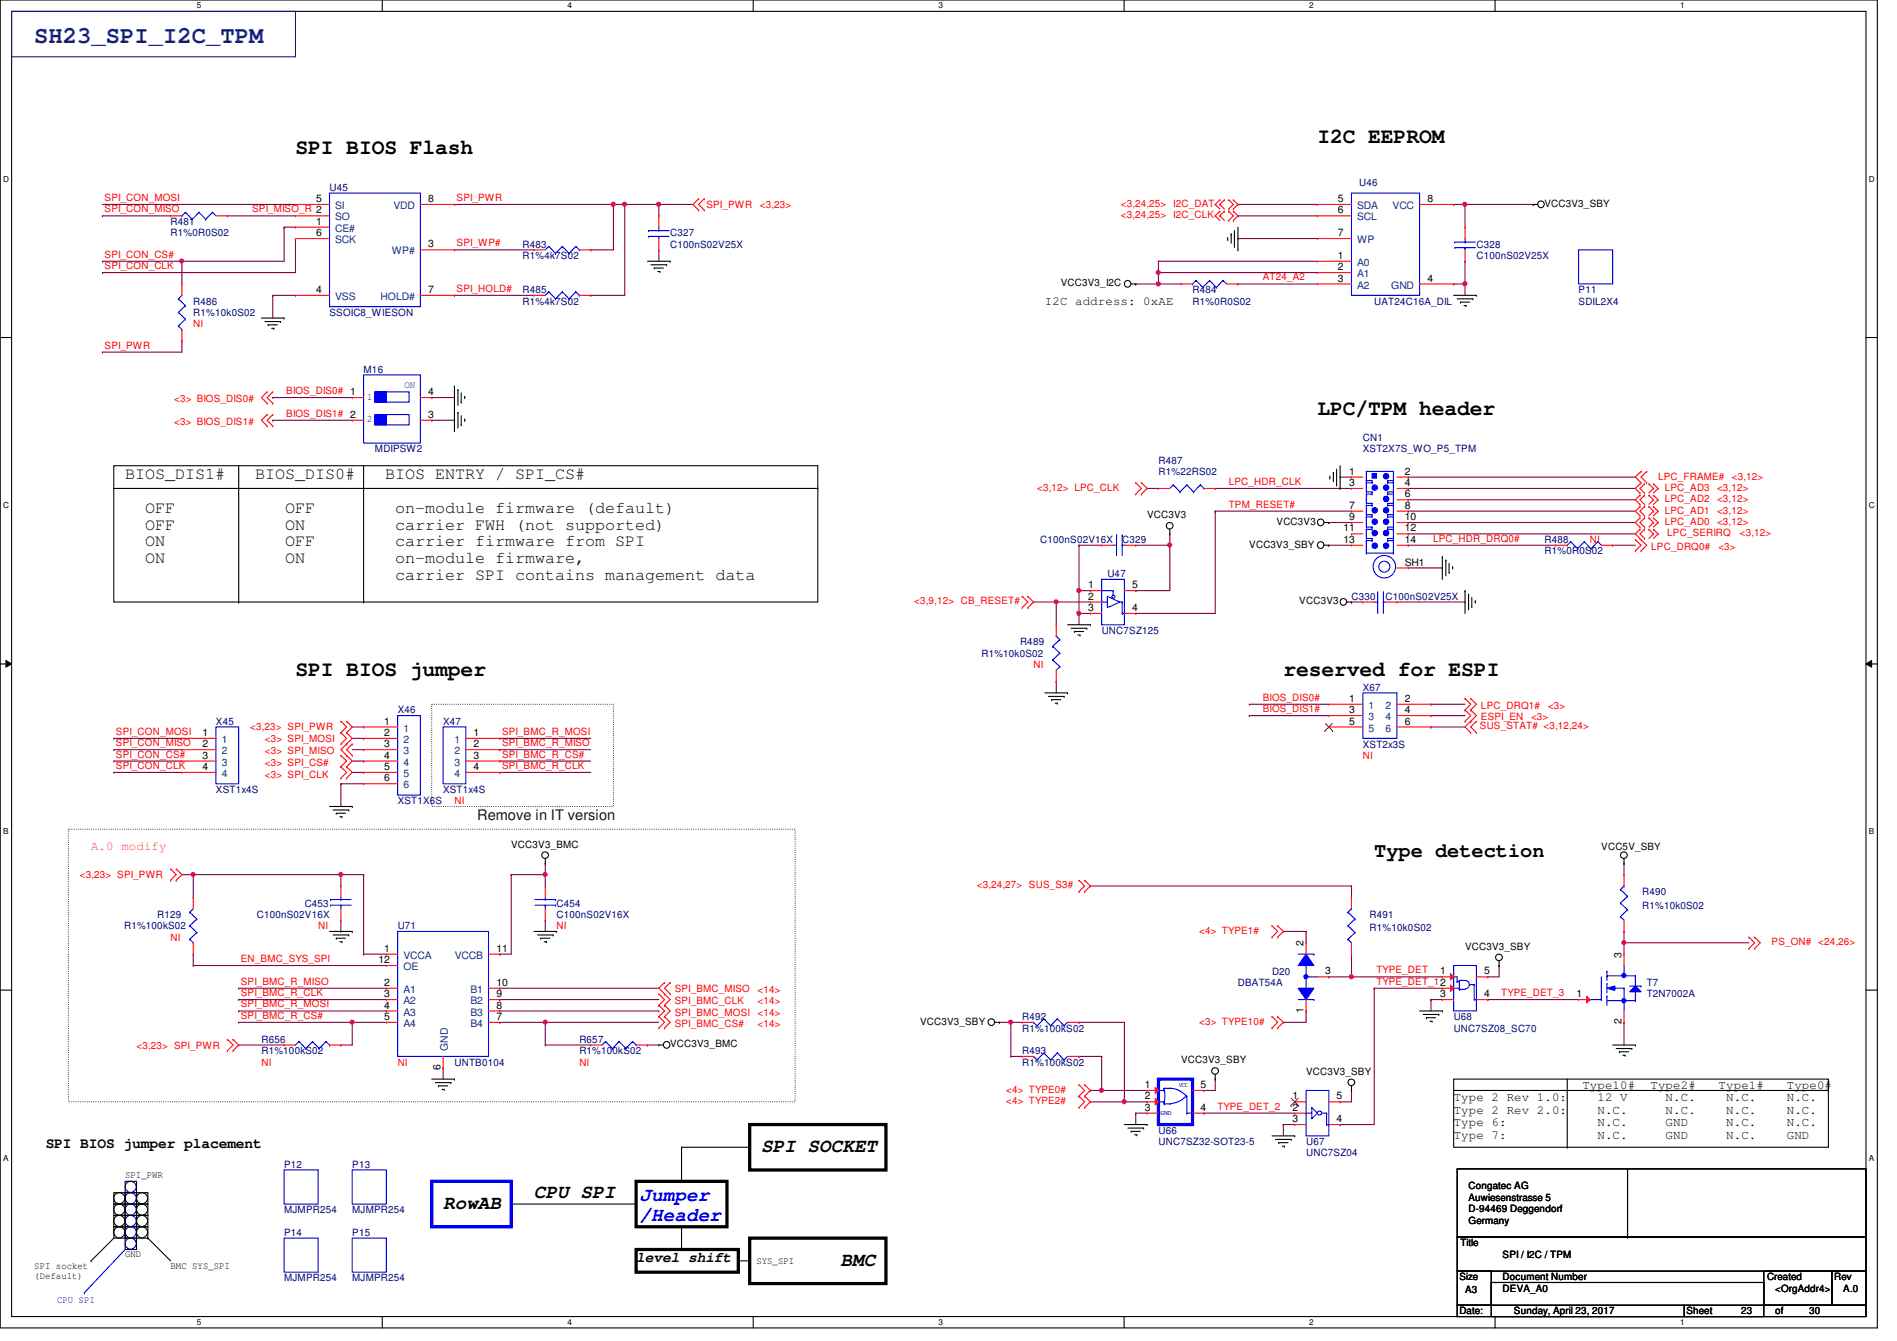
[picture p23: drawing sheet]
<svg xmlns="http://www.w3.org/2000/svg" width="297mm" height="210mm" viewBox="0 0 297 210" stroke-linecap="round" stroke-linejoin="round" font-family="sans-serif">
<defs><g id="words">
<text font-size="3.7" fill="#004080" x="5.4" y="6.7">SH23_SPI_I2C_TPM</text>
<g font-size="3.3">
<text x="206.3" y="22.3">I2C EEPROM</text>
<text x="46.3" y="24.1">SPI BIOS Flash</text>
<text x="206.3" y="65">LPC/TPM header</text>
<text x="46.3" y="105.9">SPI BIOS jumper</text>
<text x="201" y="105.9">reserved for ESPI</text>
</g>
<text font-size="3.2" x="215.2" y="134.2">Type detection</text>
<g font-size="3">
<text x="119.2" y="180.4">SPI SOCKET</text>
<text x="69.4" y="189.3">RowAB</text>
<text x="83.6" y="187.5">CPU SPI</text>
<text x="131.6" y="198.2">BMC</text>
</g>
<g font-size="3" fill="#00f">
<text x="100.2" y="188">Jumper</text>
<text x="100.2" y="191.1">/Header</text>
</g>
<g font-size="2.6">
<text x="19.6" y="75">BIOS_DIS1#</text>
<text x="40" y="75">BIOS_DIS0#</text>
<text x="60.3" y="75">BIOS ENTRY / SPI_CS#</text>
<text x="22.7" y="80.3">OFF</text>
<text x="22.7" y="82.9">OFF</text>
<text x="44.7" y="80.3">OFF</text>
<text x="44.7" y="82.9">ON</text>
<text x="61.9" y="80.3">on-module firmware (default)</text>
<text x="61.9" y="82.9">carrier FWH (not supported)</text>
<text x="22.7" y="85.5">ON</text>
<text x="22.7" y="88.1">ON</text>
<text x="44.7" y="85.5">OFF</text>
<text x="44.7" y="88.1">ON</text>
<text x="61.9" y="85.5">carrier firmware from SPI</text>
<text x="61.9" y="88.1">on-module firmware,</text>
<text x="61.9" y="90.8">carrier SPI contains management data</text>
</g>
<text font-size="2.3" fill="#004000" x="74.7" y="128.3">Remove in IT version</text>
<g font-size="2.3">
<text x="7.2" y="179.7">SPI BIOS jumper placement</text>
<text x="99.6" y="197.5">level shift</text>
</g>
<g font-size="1.9">
<text x="163.6" y="47.8">I2C address: 0xAE</text>
<text x="227.6" y="172.4">Type 2 Rev 1.0:</text>
<text x="247.8" y="170.4">Type10#</text>
<text x="250.1" y="172.4">12 V</text>
<text x="258.4" y="170.4">Type2#</text>
<text x="260.8" y="172.4">N.C.</text>
<text x="269.1" y="170.4">Type1#</text>
<text x="270.3" y="172.4">N.C.</text>
<text x="279.8" y="170.4">Type0#</text>
<text x="279.8" y="172.4">N.C.</text>
<text x="227.6" y="174.3">Type 2 Rev 2.0:</text>
<text x="227.6" y="176.3">Type 6:</text>
<text x="227.6" y="178.2">Type 7:</text>
<text x="250.1" y="174.3">N.C.</text>
<text x="250.1" y="176.3">N.C.</text>
<text x="250.1" y="178.2">N.C.</text>
<text x="260.8" y="174.3">N.C.</text>
<text x="260.8" y="176.3">GND</text>
<text x="260.8" y="178.2">GND</text>
<text x="270.3" y="174.3">N.C.</text>
<text x="270.3" y="176.3">N.C.</text>
<text x="270.3" y="178.2">N.C.</text>
<text x="279.8" y="174.3">N.C.</text>
<text x="279.8" y="176.3">N.C.</text>
<text x="279.8" y="178.2">GND</text>
</g>
<text font-size="1.9" fill="#ff8000" x="14.3" y="133.1">A.0 modify</text>
<g font-size="1.6" fill="#000080">
<text x="51.6" y="29.9">U45</text>
<text x="212.8" y="29.2">U46</text>
<text x="26.7" y="35.2">R481</text>
<text x="26.7" y="37">R1%0R0S02</text>
<text x="81.8" y="38.8">R483</text>
<text x="81.8" y="40.6">R1%4k7S02</text>
<text x="104.9" y="37">C327</text>
<text x="104.9" y="38.8">C100nS02V25X</text>
<text x="231.2" y="38.8">C328</text>
<text x="231.2" y="40.6">C100nS02V25X</text>
<text x="30.3" y="47.7">R486</text>
<text x="81.8" y="45.9">R485</text>
<text x="81.8" y="47.7">R1%4k7S02</text>
<text x="186.7" y="45.9">R484</text>
<text x="186.7" y="47.7">R1%0R0S02</text>
<text x="215.2" y="47.7">UAT24C16A_DIL</text>
<text x="247.2" y="45.9">P11</text>
<text x="247.2" y="47.7">SDIL2X4</text>
<text x="30.3" y="49.4">R1%10k0S02</text>
<text x="51.6" y="49.4">SSOIC8_WIESON</text>
<text x="56.9" y="58.3">M16</text>
<text x="58.7" y="70.8">MDIPSW2</text>
<text x="213.4" y="69">CN1</text>
<text x="213.4" y="70.8">XST2X7S_WO_P5_TPM</text>
<text x="181.4" y="72.6">R487</text>
<text x="181.4" y="74.3">R1%22RS02</text>
<text x="162.9" y="85">C100nS02V16X</text>
<text x="175.7" y="85">C329</text>
<text x="241.8" y="85">R488</text>
<text x="241.8" y="86.8">R1%0R0S02</text>
<text x="173.4" y="90.3">U47</text>
<text x="211.6" y="93.9">C330</text>
<text x="217" y="93.9">C100nS02V25X</text>
<text x="159.7" y="101">R489</text>
<text x="172.5" y="99.2">UNC7SZ125</text>
<text x="153.7" y="102.8">R1%10k0S02</text>
<text x="33.8" y="113.5">X45</text>
<text x="62.3" y="111.7">X46</text>
<text x="69.4" y="113.5">X47</text>
<text x="213.4" y="108.1">X67</text>
<text x="213.4" y="117">XST2x3S</text>
<text x="33.8" y="124.1">XST1x4S</text>
<text x="62.3" y="125.9">XST1X6S</text>
<text x="69.4" y="124.1">XST1x4S</text>
<text x="24.6" y="143.7">R129</text>
<text x="40.2" y="143.7">C100nS02V16X</text>
<text x="47.7" y="141.9">C453</text>
<text x="87.2" y="141.9">C454</text>
<text x="87.2" y="143.7">C100nS02V16X</text>
<text x="214.5" y="143.7">R491</text>
<text x="257.1" y="140.1">R490</text>
<text x="257.1" y="142.2">R1%10k0S02</text>
<text x="19.4" y="145.5">R1%100kS02</text>
<text x="62.3" y="145.5">U71</text>
<text x="214.5" y="145.8">R1%10k0S02</text>
<text x="193.8" y="154.3">DBAT54A</text>
<text x="199.2" y="152.6">D20</text>
<text x="257.8" y="154.3">T7</text>
<text x="160.1" y="159.7">R492</text>
<text x="160.1" y="161.5">R1%100kS02</text>
<text x="227.6" y="159.7">U68</text>
<text x="227.6" y="161.5">UNC7SZ08_SC70</text>
<text x="257.8" y="156.1">T2N7002A</text>
<text x="40.9" y="163.2">R656</text>
<text x="40.9" y="165">R1%100kS02</text>
<text x="71.2" y="166.8">UNTB0104</text>
<text x="90.7" y="163.2">R657</text>
<text x="90.7" y="165">R1%100kS02</text>
<text x="160.1" y="165">R493</text>
<text x="160.1" y="166.8">R1%100kS02</text>
<text x="181.4" y="177.5">U66</text>
<text x="181.4" y="179.2">UNC7SZ32-SOT23-5</text>
<text x="204.5" y="179.2">U67</text>
<text x="44.5" y="182.8">P12</text>
<text x="55.2" y="182.8">P13</text>
<text x="204.5" y="181">UNC7SZ04</text>
<text x="44.5" y="189.9">MJMPR254</text>
<text x="55.2" y="189.9">MJMPR254</text>
<text x="44.5" y="193.5">P14</text>
<text x="55.2" y="193.5">P15</text>
<text x="44.5" y="200.6">MJMPR254</text>
<text x="55.2" y="200.6">MJMPR254</text>
</g>
<g font-size="1.6" fill="#f00">
<text x="16.4" y="31.5">SPI_CON_MOSI</text>
<text x="16.4" y="33.2">SPI_CON_MISO</text>
<text x="39.5" y="33.2">SPI_MISO_R 2</text>
<text x="71.5" y="31.5">SPI_PWR</text>
<text x="110.6" y="32.6">SPI_PWR</text>
<text x="119" y="32.6">&lt;3,23&gt;</text>
<text x="175.5" y="32.4">&lt;3,24,25&gt; I2C_DAT</text>
<text x="175.5" y="34.2">&lt;3,24,25&gt; I2C_CLK</text>
<text x="16.4" y="40.3">SPI_CON_CS#</text>
<text x="71.5" y="38.6">SPI_WP#</text>
<text x="16.4" y="42.1">SPI_CON_CLK</text>
<text x="71.5" y="45.7">SPI_HOLD#</text>
<text x="197.7" y="43.9">AT24_A2</text>
<text x="30.3" y="51.2">NI</text>
<text x="16.4" y="54.6">SPI_PWR</text>
<text x="27.3" y="62.9">&lt;3&gt; BIOS_DIS0#</text>
<text x="44.8" y="61.7">BIOS_DIS0# 1</text>
<text x="44.8" y="65.2">BIOS_DIS1# 2</text>
<text x="27.3" y="66.5">&lt;3&gt; BIOS_DIS1#</text>
<text x="162.4" y="76.8">&lt;3,12&gt; LPC_CLK</text>
<text x="192.4" y="75.9">LPC_HDR_CLK</text>
<text x="259.6" y="75.1">LPC_FRAME#</text>
<text x="260.7" y="76.8">LPC_AD3</text>
<text x="268.9" y="76.8">&lt;3,12&gt;</text>
<text x="271.2" y="75.1">&lt;3,12&gt;</text>
<text x="192.4" y="79.5">TPM_RESET#</text>
<text x="260.7" y="82.2">LPC_AD0</text>
<text x="260.7" y="78.6">LPC_AD2</text>
<text x="260.7" y="80.4">LPC_AD1</text>
<text x="261.1" y="83.9">LPC_SERIRQ</text>
<text x="268.9" y="82.2">&lt;3,12&gt;</text>
<text x="268.9" y="78.6">&lt;3,12&gt;</text>
<text x="268.9" y="80.4">&lt;3,12&gt;</text>
<text x="272.4" y="83.9">&lt;3,12&gt;</text>
<text x="224.4" y="84.8">LPC_HDR_DRQ0#</text>
<text x="249" y="85">NI</text>
<text x="258.6" y="86.1">LPC_DRQ0#</text>
<text x="269.1" y="86.1">&lt;3&gt;</text>
<text x="143.2" y="94.6">&lt;3,9,12&gt; CB_RESET#</text>
<text x="161.8" y="104.6">NI</text>
<text x="197.7" y="109.7">BIOS_DIS0#</text>
<text x="197.7" y="111.5">BIOS_DIS1#</text>
<text x="231.9" y="111">LPC_DRQ1#</text>
<text x="231.9" y="112.7">ESPI_EN</text>
<text x="239.7" y="112.7">&lt;3&gt;</text>
<text x="242.4" y="111">&lt;3&gt;</text>
<text x="18.2" y="118.6">SPI_CON_CS#</text>
<text x="18.2" y="115">SPI_CON_MOSI</text>
<text x="18.2" y="116.8">SPI_CON_MISO</text>
<text x="39.2" y="114.3">&lt;3,23&gt; SPI_PWR</text>
<text x="41.5" y="116.1">&lt;3&gt; SPI_MOSI</text>
<text x="41.5" y="119.8">&lt;3&gt; SPI_CS#</text>
<text x="41.5" y="118.1">&lt;3&gt; SPI_MISO</text>
<text x="78.6" y="115">SPI_BMC_R_MOSI</text>
<text x="78.6" y="118.6">SPI_BMC_R_CS#</text>
<text x="78.6" y="116.8">SPI_BMC_R_MISO</text>
<text x="213.4" y="118.8">NI</text>
<text x="231.7" y="114.2">SUS_STAT# &lt;3,12,24&gt;</text>
<text x="18.2" y="120.4">SPI_CON_CLK</text>
<text x="41.5" y="121.8">&lt;3&gt; SPI_CLK</text>
<text x="71.2" y="125.9">NI</text>
<text x="78.6" y="120.4">SPI_BMC_R_CLK</text>
<text x="12.5" y="137.5">&lt;3,23&gt; SPI_PWR</text>
<text x="152.9" y="139.1">&lt;3,24,27&gt; SUS_S3#</text>
<text x="26.7" y="147.2">NI</text>
<text x="49.8" y="145.5">NI</text>
<text x="87.2" y="145.5">NI</text>
<text x="187.8" y="146.2">&lt;4&gt; TYPE1#</text>
<text x="277.4" y="148">PS_ON# &lt;24,26&gt;</text>
<text x="37.7" y="150.6">EN_BMC_SYS_SPI</text>
<text x="37.7" y="155.9">SPI_BMC_R_CLK</text>
<text x="37.7" y="154.1">SPI_BMC_R_MISO</text>
<text x="105.7" y="155.2">SPI_BMC_MISO</text>
<text x="118.6" y="155.4">&lt;14&gt;</text>
<text x="215.5" y="152.4">TYPE_DET</text>
<text x="215.5" y="154.1">TYPE_DET_12</text>
<text x="235.1" y="155.9">TYPE_DET_3</text>
<text x="37.7" y="157.7">SPI_BMC_R_MOSI</text>
<text x="37.7" y="159.5">SPI_BMC_R_CS#</text>
<text x="105.7" y="160.7">SPI_BMC_CS#</text>
<text x="105.7" y="159">SPI_BMC_MOSI</text>
<text x="105.7" y="157.2">SPI_BMC_CLK</text>
<text x="118.6" y="160.7">&lt;14&gt;</text>
<text x="118.6" y="159">&lt;14&gt;</text>
<text x="118.6" y="157.2">&lt;14&gt;</text>
<text x="187.8" y="160.4">&lt;3&gt; TYPE10#</text>
<text x="21.4" y="164.1">&lt;3,23&gt; SPI_PWR</text>
<text x="40.9" y="166.8">NI</text>
<text x="62.3" y="166.8">NI</text>
<text x="90.7" y="166.8">NI</text>
<text x="157.6" y="171.1">&lt;4&gt; TYPE0#</text>
<text x="157.6" y="172.8">&lt;4&gt; TYPE2#</text>
<text x="190.6" y="173.7">TYPE_DET_2</text>
</g>
<g font-size="1.6">
<text x="49.5" y="35.2">1</text>
<text x="49.5" y="31.6">5</text>
<text x="67.1" y="31.6">8</text>
<text x="209.5" y="31.6">5</text>
<text x="209.5" y="33.4">6</text>
<text x="223.5" y="31.6">8</text>
<text x="241.8" y="32.4">VCC3V3_SBY</text>
<text x="49.5" y="37">6</text>
<text x="67.1" y="38.7">3</text>
<text x="209.5" y="40.5">1</text>
<text x="209.5" y="37">7</text>
<text x="49.5" y="45.8">4</text>
<text x="67.1" y="45.8">7</text>
<text x="166.1" y="44.8">VCC3V3_I2C</text>
<text x="209.5" y="42.3">2</text>
<text x="209.5" y="44.1">3</text>
<text x="223.5" y="44.1">4</text>
<text x="67.1" y="61.8">4</text>
<text x="67.1" y="65.4">3</text>
<text x="211.3" y="74.3">1</text>
<text x="211.3" y="76.1">3</text>
<text x="220" y="74.3">2</text>
<text x="220" y="76.1">4</text>
<text x="220" y="77.9">6</text>
<text x="179.6" y="81.1">VCC3V3</text>
<text x="199.9" y="82.2">VCC3V3</text>
<text x="210.4" y="83.2">11</text>
<text x="211.3" y="79.6">7</text>
<text x="211.3" y="81.4">9</text>
<text x="220" y="79.6">8</text>
<text x="220" y="81.4">10</text>
<text x="220" y="83.2">12</text>
<text x="195.6" y="85.7">VCC3V3_SBY</text>
<text x="210.4" y="85">13</text>
<text x="220" y="85">14</text>
<text x="220" y="88.5">SH1</text>
<text x="170.4" y="92.1">1</text>
<text x="170.4" y="93.9">2</text>
<text x="170.4" y="95.6">3</text>
<text x="177.3" y="95.6">4</text>
<text x="177.3" y="92.1">5</text>
<text x="203.5" y="94.6">VCC3V3</text>
<text x="60.2" y="113.4">1</text>
<text x="211.3" y="109.9">1</text>
<text x="211.3" y="111.6">3</text>
<text x="211.3" y="113.4">5</text>
<text x="220" y="109.9">2</text>
<text x="220" y="111.6">4</text>
<text x="220" y="113.4">6</text>
<text x="31.7" y="115.2">1</text>
<text x="31.7" y="117">2</text>
<text x="31.7" y="118.7">3</text>
<text x="60.2" y="115.2">2</text>
<text x="60.2" y="117">3</text>
<text x="60.2" y="118.7">4</text>
<text x="74.2" y="115.2">1</text>
<text x="74.2" y="117">2</text>
<text x="74.2" y="118.7">3</text>
<text x="31.7" y="120.5">4</text>
<text x="60.2" y="120.5">5</text>
<text x="60.2" y="122.3">6</text>
<text x="74.2" y="120.5">4</text>
<text x="80" y="132.7">VCC3V3_BMC</text>
<text x="250.7" y="133">VCC5V_SBY</text>
<text x="60.2" y="149">1</text>
<text x="77.7" y="149">11</text>
<text x="204.1" y="148.1" transform="rotate(-90 204.1 148.1)">2</text>
<text x="229.4" y="148.7">VCC3V3_SBY</text>
<text x="253.9" y="149.9" transform="rotate(-90 253.9 149.9)">3</text>
<text x="59.3" y="150.7">12</text>
<text x="60.2" y="154.3">2</text>
<text x="77.7" y="154.3">10</text>
<text x="207.5" y="152.5">3</text>
<text x="225.5" y="152.5">1</text>
<text x="232.4" y="152.5">5</text>
<text x="60.2" y="156.1">3</text>
<text x="60.2" y="157.9">4</text>
<text x="60.2" y="159.6">5</text>
<text x="77.7" y="156.1">9</text>
<text x="77.7" y="157.9">8</text>
<text x="77.7" y="159.6">7</text>
<text x="144.1" y="160.4">VCC3V3_SBY</text>
<text x="204.1" y="158.6" transform="rotate(-90 204.1 158.6)">1</text>
<text x="225.5" y="156.1">3</text>
<text x="232.4" y="156.1">4</text>
<text x="246.8" y="156.1">1</text>
<text x="253.9" y="160.4" transform="rotate(-90 253.9 160.4)">2</text>
<text x="69" y="167.5" transform="rotate(-90 69 167.5)">6</text>
<text x="104.9" y="164">VCC3V3_BMC</text>
<text x="185" y="166.5">VCC3V3_SBY</text>
<text x="179.3" y="170.3">1</text>
<text x="179.3" y="172.1">2</text>
<text x="179.3" y="173.9">3</text>
<text x="188" y="173.9">4</text>
<text x="188" y="170.3">5</text>
<text x="202.4" y="172.1">1</text>
<text x="202.4" y="173.9">2</text>
<text x="204.5" y="168.2">VCC3V3_SBY</text>
<text x="209.3" y="172.1">5</text>
<text x="202.4" y="175.6">3</text>
<text x="209.3" y="175.6">4</text>
<text x="19.6" y="184.4">SPI_PWR</text>
<text x="230" y="186.2">Congatec AG</text>
<text x="230" y="188">Auwiesenstrasse 5</text>
<text x="230" y="189.7">D-94469 Deggendorf</text>
<text x="230" y="191.5">Germany</text>
<text x="19.6" y="196.8">GND</text>
<text x="118.4" y="197.9">SYS_SPI</text>
<text x="228.7" y="195.1">Title</text>
<text x="235.3" y="196.8">SPI / I2C / TPM</text>
<text x="5.4" y="198.6">SPI socket</text>
<text x="5.4" y="200.2">(Default)</text>
<text x="26.7" y="198.6">BMC SYS_SPI</text>
<text x="228.5" y="200.4">Size</text>
<text x="229.4" y="202.4">A3</text>
<text x="235.3" y="202.2">DEVA_A0</text>
<text x="235.3" y="200.4">Document Number</text>
<text x="276.7" y="200.4">Created</text>
<text x="278" y="202.2">&lt;OrgAddr4&gt;</text>
<text x="287.2" y="200.4">Rev</text>
<text x="288.6" y="202.2">A.0</text>
<text x="228.5" y="205.7">Date:</text>
<text x="237.1" y="205.7">Sunday, April 23, 2017</text>
<text x="264.1" y="205.7">Sheet</text>
<text x="272.6" y="205.7">23</text>
<text x="278" y="205.7">of</text>
<text x="283.3" y="205.7">30</text>
</g>
<g font-size="1.6" fill="#004080">
<text x="52.5" y="34.5">SO</text>
<text x="52.5" y="32.7">SI</text>
<text x="61.6" y="32.7">VDD</text>
<text x="212.5" y="32.7">SDA</text>
<text x="212.5" y="34.5">SCL</text>
<text x="218.1" y="32.7">VCC</text>
<text x="52.5" y="36.3">CE#</text>
<text x="52.5" y="38.1">SCK</text>
<text x="61.4" y="39.8">WP#</text>
<text x="212.5" y="41.6">A0</text>
<text x="212.5" y="38.1">WP</text>
<text x="52.5" y="46.9">VSS</text>
<text x="59.6" y="46.9">HOLD#</text>
<text x="212.5" y="43.4">A1</text>
<text x="212.5" y="45.2">A2</text>
<text x="217.8" y="45.2">GND</text>
<text x="214.3" y="111">1</text>
<text x="214.3" y="112.7">3</text>
<text x="217" y="111">2</text>
<text x="217" y="112.7">4</text>
<text x="34.7" y="116.3">1</text>
<text x="34.7" y="118.1">2</text>
<text x="34.7" y="119.8">3</text>
<text x="63.2" y="114.5">1</text>
<text x="63.2" y="116.3">2</text>
<text x="63.2" y="118.1">3</text>
<text x="63.2" y="119.8">4</text>
<text x="71.2" y="116.3">1</text>
<text x="71.2" y="118.1">2</text>
<text x="71.2" y="119.8">3</text>
<text x="214.3" y="114.5">5</text>
<text x="217" y="114.5">6</text>
<text x="34.7" y="121.6">4</text>
<text x="63.2" y="121.6">5</text>
<text x="63.2" y="123.4">6</text>
<text x="71.2" y="121.6">4</text>
<text x="63.2" y="150.1">VCCA</text>
<text x="63.2" y="155.4">A1</text>
<text x="63.2" y="151.8">OE</text>
<text x="71.2" y="150.1">VCCB</text>
<text x="73.7" y="155.4">B1</text>
<text x="63.2" y="157.2">A2</text>
<text x="63.2" y="159">A3</text>
<text x="63.2" y="160.7">A4</text>
<text x="73.7" y="157.2">B2</text>
<text x="73.7" y="159">B3</text>
<text x="73.7" y="160.7">B4</text>
<text x="70.1" y="164.5" transform="rotate(-90 70.1 164.5)">GND</text>
</g>
<g font-size="1.6" fill="#00f">
<text x="57.5" y="62.6">1</text>
<text x="63.3" y="60.8">ON</text>
<text x="57.5" y="66.1">2</text>
<text x="8.9" y="203.9">CPU SPI</text>
</g>
<g font-size="1.3">
<text x="30.8" y="1.3">5</text>
<text x="88.9" y="1.3">4</text>
<text x="146.9" y="1.3">3</text>
<text x="205" y="1.3">2</text>
<text x="263.1" y="1.3">1</text>
<text x=".5" y="28.4">D</text>
<text x="292.6" y="28.4">D</text>
<text x=".5" y="79.5">C</text>
<text x="292.6" y="79.5">C</text>
<text x=".5" y="130.6">B</text>
<text x="292.6" y="130.6">B</text>
<text x=".5" y="181.7">A</text>
<text x="292.6" y="181.7">A</text>
<text x="30.8" y="207.4">5</text>
<text x="88.9" y="207.4">4</text>
<text x="146.9" y="207.4">3</text>
<text x="205" y="207.4">2</text>
<text x="263.1" y="207.4">1</text>
</g>
<g font-size=".8" fill="#00f">
<text x="184.6" y="170.1">VCC</text>
<text x="181.7" y="174.5">GND</text>
</g>
</g></defs>
<path d="M0 0h294v207.9h-294zM1.8 1.8h290.4v204.3h-290.4z" fill="none" stroke="#000" stroke-width=".17"/>
<g fill="#fff">
<path d="M30.8 .2h.7v1.4h-.7z"/>
<path d="M30.8 206.2h.7v1.4h-.7z"/>
</g>
<path d="M59.9 0v1.8M59.9 206.1v1.8" fill="none" stroke="#000" stroke-width=".17"/>
<g fill="#fff">
<path d="M88.9 .2h.6v1.4h-.6z"/>
<path d="M88.9 206.2h.6v1.4h-.6z"/>
</g>
<path d="M117.9 0v1.8M117.9 206.1v1.8" fill="none" stroke="#000" stroke-width=".17"/>
<g fill="#fff">
<path d="M146.9 .2h.7v1.4h-.7z"/>
<path d="M146.9 206.2h.7v1.4h-.7z"/>
</g>
<path d="M176 0v1.8M176 206.1v1.8" fill="none" stroke="#000" stroke-width=".17"/>
<g fill="#fff">
<path d="M205 .2h.7v1.4h-.7z"/>
<path d="M205 206.2h.7v1.4h-.7z"/>
</g>
<path d="M234.1 0v1.8M234.1 206.1v1.8" fill="none" stroke="#000" stroke-width=".17"/>
<g fill="#fff">
<path d="M263.1 .2h.7v1.4h-.7z"/>
<path d="M263.1 206.2h.7v1.4h-.7z"/>
<path d="M.5 27.3h.9v1.4h-.9z"/>
<path d="M292.6 27.3h.9v1.4h-.9z"/>
<path d="M.5 78.4h.9v1.4h-.9z"/>
<path d="M292.6 78.4h.9v1.4h-.9z"/>
</g>
<path d="M0 52.8h1.8M292.2 52.8h1.8" fill="none" stroke="#000" stroke-width=".17"/>
<g fill="#fff">
<path d="M.5 129.5h.8v1.4h-.8z"/>
<path d="M292.6 129.5h.9v1.4h-.9z"/>
</g>
<path d="M0 103.9h1.8M292.2 103.9h1.8" fill="none" stroke="#000" stroke-width=".17"/>
<path d="M.9 103.4l.9 .5-.9 .5zM292.2 103.9l.9-.5v1z" fill="#000"/>
<path d="M.9 103.4l.9 .5-.9 .5zM292.2 103.9l.9-.5v1z" fill="none" stroke="#000" stroke-width=".16"/>
<g fill="#fff">
<path d="M.5 180.5h.8v1.4h-.8z"/>
<path d="M292.6 180.5h.9v1.4h-.9z"/>
</g>
<g fill="none" stroke="#000" stroke-width=".17">
<path d="M17.8 72.9h110.3v21.3h-110.3zM17.8 76.5h110.3M37.4 72.9v21.3M56.9 72.9v21.3M128.1 76.5h.1M37.4 94.2h.1M56.9 94.2h.1M0 155h1.8M292.2 155h1.8M106.7 179.6h.1M106.7 179.6v5.3M106.7 179.6h10.7"/>
<path d="M227.6 168.9h58.7v10.7h-58.7zM227.6 170.7h58.7M245.4 179.6h.1M245.4 168.9v10.7M286.3 170.7h.1M14.3 197.4h.1M17.8 188.5h1.8v1.7h-1.8zM17.8 190.2h1.8v1.8h-1.8zM17.8 192h1.8v1.8h-1.8zM17.8 186.7h1.8v1.8h-1.8zM17.8 193.8l-3.5 3.6M19.6 184.9h1.8v1.8h-1.8z"/>
<path d="M19.6 186.7h1.8v1.8h-1.8zM19.6 188.5h1.8v1.7h-1.8zM19.6 190.2h1.8v1.8h-1.8zM19.6 192h1.8v1.8h-1.8zM19.6 193.8h1.8v1.8h-1.8zM21.4 186.7h1.8v1.8h-1.8zM21.4 188.5h1.8v1.7h-1.8zM21.4 190.2h1.8v1.8h-1.8zM21.4 192h1.8v1.8h-1.8zM23.2 193.8h.1M23.2 193.8l3.5 3.6M80 188.5h19.6"/>
<path d="M99.6 188.5h.1M106.7 192h.1M106.7 192v3.6M115.6 197.4h.1M115.6 197.4h1.8"/>
<circle cx="18.7" cy="189.3" r=".87"/>
<circle cx="18.7" cy="192.9" r=".87"/>
<circle cx="18.7" cy="187.5" r=".87"/>
<circle cx="18.7" cy="191.1" r=".87"/>
<circle cx="22.2" cy="187.5" r=".87"/>
<circle cx="22.2" cy="192.9" r=".87"/>
<circle cx="22.2" cy="189.3" r=".87"/>
<circle cx="22.2" cy="191.1" r=".87"/>
</g>
<g fill="none" stroke="#00f" stroke-width=".17">
<path d="M19.6 195.6l-6.4 6.8M13.2 202.4h.1"/>
<circle cx="20.5" cy="192.9" r=".87"/>
<circle cx="20.5" cy="194.7" r=".87"/>
<circle cx="20.5" cy="187.5" r=".87"/>
<circle cx="20.5" cy="185.8" r=".87"/>
<circle cx="20.5" cy="189.3" r=".87"/>
<circle cx="20.5" cy="191.1" r=".87"/>
</g>
<path d="M1.8 1.8h44.5v7.1h-44.5z" fill="none" stroke="#004080" stroke-width=".17"/>
<path d="M67.6 184.9h12.4v7.1h-12.4z" fill="none" stroke="#00f" stroke-width=".51"/>
<path d="M117.4 176h21.3v7.1h-21.3zM99.6 184.9h14.2v7.1h-14.2zM99.6 195.6h16v3.5h-16zM117.4 193.8h21.3v7.1h-21.3z" fill="none" stroke="#000" stroke-width=".51"/>
<path d="M67.6 110.2h28.5v16h-28.5zM10.7 129.8h113.8v42.7h-113.8z" fill="none" stroke="#004000" stroke-width=".17" stroke-dasharray="0 .3"/>
<path d="M71.2 39.1h.1M71.2 39.1h12.4M97.8 32h.1M97.8 32v14.2h-5.3M103.2 32h.1M103.2 32h5.3M42.7 46.2h.1M42.7 46.2v3.6M42.7 46.2h3.6M71.2 46.2h.1M71.2 46.2h12.4M92.5 46.2h.1" fill="none" stroke="#800040" stroke-width=".17"/>
<circle cx="97.8" cy="32" r=".32" fill="#f0f"/>
<circle cx="97.8" cy="32" r=".32" fill="none" stroke="#f0f" stroke-width=".17"/>
<path d="M71.2 32h.1M71.2 32h26.6M92.5 39.1h.1M96.1 32h.1M96.1 32v7.1h-3.6" fill="none" stroke="#800040" stroke-width=".17"/>
<circle cx="96" cy="32" r=".32" fill="#f0f"/>
<circle cx="96" cy="32" r=".32" fill="none" stroke="#f0f" stroke-width=".17"/>
<path d="M103.2 39.1h.1M103.2 32h.1M103.2 32v1.8M103.2 39.1v1.8" fill="none" stroke="#800040" stroke-width=".17"/>
<circle cx="103.1" cy="32" r=".32" fill="#f0f"/>
<circle cx="103.1" cy="32" r=".32" fill="none" stroke="#f0f" stroke-width=".17"/>
<path d="M28.5 40.9h.1M28.5 40.9h16" fill="none" stroke="#800040" stroke-width=".17"/>
<circle cx="28.5" cy="40.9" r=".32" fill="#f0f"/>
<circle cx="28.5" cy="40.9" r=".32" fill="none" stroke="#f0f" stroke-width=".17"/>
<g fill="none" stroke="#800040" stroke-width=".17">
<path d="M16 33.8h.1M16 32h30.3M16 33.8h10.7M46.3 32h.1M193.8 32h.1M193.8 33.8h.1M193.8 37.3h.1M193.8 32h12.5M193.8 33.8h12.5M193.8 37.3h12.5M16 42.7h.1M16 42.7h30.3"/>
<path d="M229.4 44.4h.1M229.4 44.4v1.8M42.7 62.2h.1M42.7 65.8h.1M42.7 65.8h12.5M42.7 62.2h12.5M67.6 65.8h.1M67.6 62.2h.1M67.6 65.8h3.6M67.6 62.2h3.6"/>
</g>
<circle cx="229.4" cy="44.4" r=".32" fill="#f0f"/>
<circle cx="229.4" cy="44.4" r=".32" fill="none" stroke="#f0f" stroke-width=".17"/>
<path d="M229.4 32h.1M229.4 32v3.6M227.6 44.4h.1M229.4 40.9h.1M229.4 40.9v3.5h-1.8" fill="none" stroke="#800040" stroke-width=".17"/>
<circle cx="229.4" cy="32" r=".32" fill="#f0f"/>
<circle cx="229.4" cy="32" r=".32" fill="none" stroke="#f0f" stroke-width=".17"/>
<path d="M227.6 32h.1M227.6 32h1.8M177.8 44.4h.1M177.8 44.4h3.6M181.4 42.7h.1M181.4 42.7h24.9M193.8 44.4h.1M193.8 44.4h12.5" fill="none" stroke="#800040" stroke-width=".17"/>
<circle cx="181.4" cy="42.6" r=".32" fill="#f0f"/>
<circle cx="181.4" cy="42.6" r=".32" fill="none" stroke="#f0f" stroke-width=".17"/>
<path d="M181.4 42.7h.1M181.4 42.7v1.7" fill="none" stroke="#800040" stroke-width=".17"/>
<circle cx="181.4" cy="44.4" r=".32" fill="#f0f"/>
<circle cx="181.4" cy="44.4" r=".32" fill="none" stroke="#f0f" stroke-width=".17"/>
<g fill="none" stroke="#800040" stroke-width=".17">
<path d="M35.6 33.8h.1M35.6 33.8h10.7M44.5 35.6h.1M44.5 35.6v5.3M44.5 35.6h1.8M46.3 37.3h.1M46.3 37.3v5.4M97.8 32h.1M97.8 32h5.4M229.4 32h10.7M240.1 32h.1M16 55.1h.1"/>
<path d="M16 40.9h.1M16 40.9h12.5M28.5 53.3h.1M28.5 40.9h.1M28.5 53.3v1.8h-12.5M28.5 40.9v3.5M181.4 44.4h.1M181.4 40.9h.1M181.4 44.4h3.6M181.4 40.9h24.9M181.4 40.9v1.8M179.6 76.5h.1"/>
<path d="M179.6 76.5h1.8M190.3 76.5h.1M190.3 76.5h21.3M209.8 74.7h.1M209.8 74.7h1.8M220.5 74.7h.1M220.5 76.5h.1M220.5 78.2h.1M220.5 74.7h35.6M220.5 76.5h35.6M220.5 78.2h35.6M190.3 80h.1"/>
<path d="M190.3 80h21.3M208.1 81.8h.1M208.1 85.3h.1M208.1 81.8h3.5M208.1 85.3h3.5M211.6 94.2h.1M211.6 94.2h1.8M218.7 94.2h10.7M220.5 83.6h.1M220.5 80h.1M220.5 81.8h.1M220.5 85.3h.1"/>
<path d="M220.5 83.6h35.6M220.5 80h35.6M220.5 81.8h35.6M220.5 85.3h23.1M229.4 94.2h.1M17.8 119.1h.1M17.8 115.6h.1M17.8 117.3h.1M17.8 119.1h10.7M17.8 115.6h10.7M17.8 117.3h10.7M55.2 119.1h1.7"/>
<path d="M55.2 115.6h1.7M55.2 117.3h1.7M55.2 113.8h1.7M56.9 115.6h.1M56.9 119.1h.1M56.9 117.3h.1M56.9 113.8h.1M78.3 115.6h.1M78.3 119.1h.1M78.3 117.3h.1M78.3 119.1h14.2M78.3 115.6h14.2"/>
<path d="M78.3 117.3h14.2M17.8 120.9h.1M17.8 120.9h10.7M53.4 122.7h.1M53.4 122.7v3.5M53.4 122.7h3.5M55.2 120.9h1.7M56.9 120.9h.1M78.3 120.9h.1M78.3 120.9h14.2M170.7 138.7h.1M170.7 138.7h40.9"/>
<path d="M211.6 152.9h.1M211.6 152.9h14.2"/>
</g>
<circle cx="211.6" cy="152.9" r=".32" fill="#f0f"/>
<circle cx="211.6" cy="152.9" r=".32" fill="none" stroke="#f0f" stroke-width=".17"/>
<g fill="none" stroke="#800040" stroke-width=".17">
<path d="M211.6 138.7h.1M211.6 138.7v1.8M254.3 135.1h.1M254.3 135.1v1.8M204.5 158.2h.1M204.5 158.2v1.8h-3.5M208.1 152.9h.1M208.1 152.9h3.5M254.3 147.6h.1M254.3 147.6v1.8M254.3 147.6h19.6M201 160h.1"/>
<path d="M254.3 160h.1M254.3 160v3.6"/>
</g>
<circle cx="254.3" cy="147.5" r=".32" fill="#f0f"/>
<circle cx="254.3" cy="147.5" r=".32" fill="none" stroke="#f0f" stroke-width=".17"/>
<g fill="none" stroke="#800040" stroke-width=".17">
<path d="M161.8 94.2h.1M161.8 94.2h8.9M165.4 94.2h.1M165.4 94.2v3.6M168.9 85.3h.1M168.9 85.3v7.2M168.9 85.3h3.6M177.8 92.5h.1M177.8 92.5h5.4M165.4 106.7h.1M165.4 106.7v1.8M201 145.8h.1"/>
<path d="M201 145.8h3.5M204.5 145.8h.1M204.5 145.8v1.8M211.6 149.4h.1M211.6 149.4v3.5M254.3 145.8h.1M254.3 145.8v1.8"/>
</g>
<circle cx="165.4" cy="94.2" r=".32" fill="#f0f"/>
<circle cx="165.4" cy="94.2" r=".32" fill="none" stroke="#f0f" stroke-width=".17"/>
<path d="M168.9 96h.1M168.9 92.5h.1M168.9 92.5v5.3M168.9 92.5h1.8M168.9 96h1.8" fill="none" stroke="#800040" stroke-width=".17"/>
<circle cx="168.9" cy="96" r=".32" fill="#f0f"/>
<circle cx="168.9" cy="96" r=".32" fill="none" stroke="#f0f" stroke-width=".17"/>
<circle cx="168.9" cy="92.4" r=".32" fill="#f0f"/>
<circle cx="168.9" cy="92.4" r=".32" fill="none" stroke="#f0f" stroke-width=".17"/>
<path d="M177.8 85.3h.1M177.8 85.3h5.4" fill="none" stroke="#800040" stroke-width=".17"/>
<circle cx="183.1" cy="85.3" r=".32" fill="#f0f"/>
<circle cx="183.1" cy="85.3" r=".32" fill="none" stroke="#f0f" stroke-width=".17"/>
<g fill="none" stroke="#800040" stroke-width=".17">
<path d="M177.8 96h.1M183.2 85.3h.1M183.2 83.6h.1M183.2 83.6v8.9M190.3 80h.1M190.3 80v16h-12.5M252.5 85.3h.1M252.5 85.3h3.6M215.2 154.7h.1M215.2 154.7v21.3h-5.4M215.2 154.7h10.6M224.1 156.5h.1"/>
<path d="M224.1 156.5v1.7M224.1 156.5h1.7M233 152.9h.1M233 156.5h.1M233 156.5h14.2M234.7 151.1h.1M234.7 151.1v1.8h-1.7M168.9 165.4h.1M168.9 165.4h3.6M170.7 172.5h.1M170.7 170.7h.1M170.7 172.5h5.4"/>
<path d="M172.5 165.4h.1M172.5 165.4v5.3h-1.8M177.8 174.2h.1M177.8 174.2v1.8M177.8 174.2h1.8M188.5 174.2h.1M188.5 170.7h.1M188.5 174.2h14.2M190.3 168.9h.1M190.3 168.9v1.8h-1.8M201 176h.1M201 176v1.8"/>
<path d="M201 176h1.7M209.8 172.5h.1M209.8 176h.1M211.6 170.7h.1M211.6 170.7v1.8h-1.8"/>
</g>
<circle cx="172.5" cy="170.7" r=".32" fill="#f0f"/>
<circle cx="172.5" cy="170.7" r=".32" fill="none" stroke="#f0f" stroke-width=".17"/>
<path d="M168.9 160h.1M168.9 160h7.2v12.5M172.5 170.7h.1M172.5 170.7h7.1M176.1 172.5h.1" fill="none" stroke="#800040" stroke-width=".17"/>
<circle cx="176" cy="172.4" r=".32" fill="#f0f"/>
<circle cx="176" cy="172.4" r=".32" fill="none" stroke="#f0f" stroke-width=".17"/>
<path d="M156.5 160h.1M156.5 160h1.8M176.1 172.5h.1M176.1 172.5h3.5" fill="none" stroke="#800040" stroke-width=".17"/>
<circle cx="158.3" cy="160" r=".32" fill="#f0f"/>
<circle cx="158.3" cy="160" r=".32" fill="none" stroke="#f0f" stroke-width=".17"/>
<g fill="none" stroke="#800040" stroke-width=".17">
<path d="M220.5 88.9h5.3M225.8 88.9h.1M195.6 110.2h.1M195.6 112h.1M195.6 110.2h12.5M195.6 112h12.5M224.1 110.2h.1M224.1 112h.1M224.1 113.8h.1M224.1 110.2h5.3M224.1 112h5.3M224.1 113.8h5.3"/>
<path d="M85.4 136.9h.1M85.4 136.9v1.8M30.3 151.1h.1M30.3 151.1h30.2M158.3 165.4h.1M158.3 160h.1M158.3 165.4h1.8M158.3 160v5.4M158.3 160h1.8"/>
</g>
<circle cx="85.4" cy="136.9" r=".32" fill="#f0f"/>
<circle cx="85.4" cy="136.9" r=".32" fill="none" stroke="#f0f" stroke-width=".17"/>
<g fill="none" stroke="#800040" stroke-width=".17">
<path d="M53.4 136.9h.1M53.4 136.9v1.8M30.3 149.4h.1M30.3 149.4v1.7M78.3 156.5h.1M78.3 156.5h24.9M37.4 163.6h.1M37.4 163.6h7.1M53.4 163.6h.1M55.2 160h.1M55.2 160v3.6h-1.8M55.2 160h5.3"/>
<path d="M78.3 160h.1M78.3 160h24.9M85.4 163.6h.1M85.4 160h.1M85.4 163.6h7.1M85.4 160v3.6"/>
</g>
<circle cx="85.4" cy="160" r=".32" fill="#f0f"/>
<circle cx="85.4" cy="160" r=".32" fill="none" stroke="#f0f" stroke-width=".17"/>
<g fill="none" stroke="#800040" stroke-width=".17">
<path d="M28.5 136.9h28.4M30.3 136.9h.1M30.3 136.9v3.6M53.4 136.9h.1M56.9 136.9h.1M56.9 136.9v12.5M80 136.9h.1M80 136.9v12.5h-1.7M85.4 135.1h.1M85.4 135.1v1.8h-5.4M30.3 140.5h.1M53.4 145.8h.1"/>
<path d="M53.4 144v1.8M56.9 149.4h.1M56.9 149.4h3.6M78.3 154.7h.1M78.3 149.4h.1M78.3 158.2h24.9M78.3 154.7h24.9M85.4 144h.1M85.4 144v1.8M103.2 158.2h.1M69.4 167.1h.1M69.4 167.1v1.8"/>
<path d="M101.4 163.6h.1M101.4 163.6h1.8"/>
</g>
<circle cx="30.2" cy="136.9" r=".32" fill="#f0f"/>
<circle cx="30.2" cy="136.9" r=".32" fill="none" stroke="#f0f" stroke-width=".17"/>
<circle cx="53.4" cy="136.9" r=".32" fill="#f0f"/>
<circle cx="53.4" cy="136.9" r=".32" fill="none" stroke="#f0f" stroke-width=".17"/>
<path d="M37.4 158.2h.1M37.4 158.2h23.1M37.4 160h.1M37.4 160h17.8" fill="none" stroke="#800040" stroke-width=".17"/>
<circle cx="55.1" cy="160" r=".32" fill="#f0f"/>
<circle cx="55.1" cy="160" r=".32" fill="none" stroke="#f0f" stroke-width=".17"/>
<path d="M37.4 156.5h.1M37.4 154.7h.1M37.4 156.5h23.1M37.4 154.7h23.1" fill="none" stroke="#800040" stroke-width=".17"/>
<g fill="none" stroke="#000" stroke-width=".17">
<path d="M192.2 37.5h.1M192.2 37.2v.3M192.8 36.6h.1M192.8 36.6v1.5M193.3 38.6h.1M193.3 36.1v2.5M193.8 39.1h.1M193.8 35.6v3.5M240.1 32h.1M240.1 32h.7M40.9 49.8h3.6M41.5 50.3h2.4"/>
<path d="M42 50.8h.1M42 50.8h1.4M42.5 51.4h.4M42.9 51.4h.1M43.9 50.3h.1M44.5 49.8h.1M101.4 40.9h3.5M101.9 41.4h2.5M102.4 42h.1M102.4 42h1.5M103 42.5h.3M103.3 42.5h.1"/>
<path d="M104.4 41.4h.1M104.9 40.9h.1M177.1 44.4h.7M177.8 44.4h.1M227.6 46.2h3.6M228.2 46.8h2.4M228.7 47.3h.1M228.7 47.3h1.4M229.2 47.8h.4M229.6 47.8h.1M230.6 46.8h.1M231.2 46.2h.1"/>
<path d="M71.2 60.5h.1M71.2 64h.1M71.2 60.5v7.1M71.7 61h.1M71.7 64.6h.1M71.7 61v2.5M71.7 64.6v2.4M72.2 62.9h.1M72.2 66.5h.1M72.2 61.5v1.4M72.2 65.1v1.4M72.8 62.1h.1"/>
<path d="M72.8 65.6h.1M72.8 62.1v.3M72.8 65.6v.4M208.2 74.8h.1M208.2 74.5v.3M208.8 74h.1M208.8 74v1.4M209.3 75.9h.1M209.3 73.4v2.5M209.8 76.5h.1M209.8 72.9v3.6M167.2 97.8h3.5"/>
<path d="M167.7 98.3h2.5M168.2 98.8h.1M168.2 98.8h1.5M168.8 99.4h.3M169.1 99.4h.1M170.2 98.3h.1M170.7 97.8h.1M183.2 83.6h.1M183.2 82.8v.8M207.3 81.8h.8M207.3 85.3h.8M208.1 81.8h.1"/>
<path d="M208.1 85.3h.1M210.9 94.2h.7M211.6 94.2h.1M225.8 87.1h.1M225.8 87.1v3.6M226.4 87.7h.1M226.4 87.7v2.4M226.9 89.6h.1M226.9 88.2v1.4M227.5 88.7h.1M227.5 88.7v.4M229.4 92.5h.1"/>
<path d="M229.4 92.5v3.5M230 93h.1M230 93v2.5M230.5 95h.1M230.5 93.5v1.5M231 94.1h.1M231 94.1v.3M163.6 108.5h3.6M164.2 109h2.4M164.7 109.5h.1M164.7 109.5h1.4M165.2 110.1h.4"/>
<path d="M165.6 110.1h.1M166.6 109h.1M167.2 108.5h.1M51.6 126.2h3.6M52.2 126.8h2.4M52.7 127.3h.1M52.7 127.3h1.4M53.2 127.8h.3M53.5 127.8h.1M54.6 126.8h.1M55.2 126.2h.1M85.4 135.1h.1"/>
<path d="M85.4 134.4v.7M254.3 135.1h.1M254.3 134.4v.7M51.6 145.8h3.6M52.2 146.3h2.4M52.7 146.9h.1M52.7 146.9h1.4M53.2 147.4h.3M53.5 147.4h.1M54.6 146.3h.1M55.2 145.8h.1M83.6 145.8h3.6"/>
<path d="M84.2 146.3h2.4M84.7 146.9h.1M84.7 146.9h1.4M85.2 147.4h.4M85.6 147.4h.1M86.6 146.3h.1M87.2 145.8h.1M222.3 158.2h3.5M222.8 158.8h2.5M223.3 159.3h.1M223.3 159.3h1.5M223.9 159.9h.3"/>
<path d="M224.2 159.9h.1M225.3 158.8h.1M225.8 158.2h.1M234.7 151.1h.1M234.7 150.4v.7M67.6 168.9h3.6M68.2 169.5h2.4M68.7 170h.1M68.7 170h1.4M69.2 170.5h.4M69.6 170.5h.1M70.6 169.5h.1"/>
<path d="M71.2 168.9h.1M103.2 163.6h.1M103.2 163.6h.7M155.8 160h.7M156.5 160h.1M176.1 176h3.5M176.6 176.6h2.5M177.1 177.1h.1M177.1 177.1h1.5M177.7 177.6h.3M178 177.6h.1M179.1 176.6h.1"/>
<path d="M179.6 176h.1M190.3 168.9h.1M190.3 168.2v.7M199.2 177.8h3.5M199.7 178.4h2.5M200.2 178.9h.1M200.2 178.9h1.5M200.8 179.4h.3M201.1 179.4h.1M202.2 178.4h.1M202.7 177.8h.1M211.6 170.7h.1"/>
<path d="M211.6 170v.7M252.5 163.6h3.6M253.1 164.1h2.4M253.6 164.6h.1M253.6 164.6h1.4M254.1 165.2h.4M254.5 165.2h.1M255.5 164.1h.1M256.1 163.6h.1M228.2 183h64v10.6h-64zM228.2 193.6h64v5.4h-64zM228.2 199h5.3v5.3h-5.3z"/>
<path d="M254.8 193.6h.1M254.8 183v10.6M276.2 199h10.6v5.3h-10.6zM286.8 199h5.4v5.3h-5.4zM228.2 204.3h35.5v1.8h-35.5zM233.5 200.7h42.7v5.4h-42.7zM263.7 204.3h28.5v1.8h-28.5z"/>
<circle cx="241.3" cy="32" r=".52"/>
<circle cx="176.6" cy="44.4" r=".52"/>
<circle cx="183.2" cy="82.3" r=".52"/>
<circle cx="206.8" cy="85.3" r=".52"/>
<circle cx="206.8" cy="81.8" r=".52"/>
<circle cx="210.3" cy="94.2" r=".52"/>
<circle cx="85.4" cy="133.9" r=".52"/>
<circle cx="254.3" cy="133.9" r=".52"/>
<circle cx="155.2" cy="160" r=".52"/>
<circle cx="234.7" cy="149.9" r=".52"/>
<circle cx="104.4" cy="163.5" r=".52"/>
<circle cx="190.3" cy="167.6" r=".52"/>
<circle cx="211.6" cy="169.4" r=".52"/>
</g>
<g fill="none" stroke="#f00" stroke-width=".17">
<path d="M26.7 33.8h.1M26.7 33.8h1.8M33.8 33.8h1.8M35.6 33.8h.1M46.3 35.6h.1M46.3 33.8h.1M46.3 32h.1M46.3 37.3h.1M46.3 33.8h5.3M46.3 35.6h5.3M46.3 32h5.3M46.3 37.3h5.3"/>
<path d="M65.8 39.1h5.4M65.8 32h5.4M71.2 39.1h.1M71.2 32h.1M109.4 31.1h.1M109.4 32.9h.1M109.4 31.1l-.9 .9 .9 .9M110.3 32.9h.1M110.3 31.1h.1M110.3 31.1l-.9 .9 .9 .9M190.3 32h.1M190.3 33.8h.1"/>
<path d="M190.3 32l.7 .7M190.3 33.8l.7 .7M191 31.3h.1M191 32h.1M191 33.1h.1M191 33.8h.1M191 31.3l-.7 .7M191 32l.7 .7M191 33.1l-.7 .7M191 33.8l.7 .7M191.7 31.3h.1M191.7 33.1h.1"/>
<path d="M191.7 31.3l-.7 .7M191.7 33.1l-.7 .7M192.4 32.7h.1M192.4 31.3h.1M192.4 34.5h.1M192.4 33.1h.1M192.4 31.3l.7 .7-.7 .7M192.4 33.1l.7 .7-.7 .7M193.1 32.7h.1M193.1 31.3h.1M193.1 34.5h.1M193.1 33.1h.1"/>
<path d="M193.1 31.3l.7 .7-.7 .7M193.1 33.1l.7 .7-.7 .7M206.3 32h.1M206.3 33.8h.1M206.3 37.3h.1M206.3 33.8h5.3M206.3 32h5.3M206.3 37.3h5.3M222.3 32h5.3M227.6 32h.1M46.3 46.2h.1M46.3 46.2h5.3"/>
<path d="M65.8 46.2h5.4M71.2 46.2h.1M206.3 40.9h.1M206.3 42.7h.1M206.3 44.4h.1M206.3 40.9h5.3M206.3 42.7h5.3M206.3 44.4h5.3M222.3 44.4h5.3M227.6 44.4h.1M41.8 61.3h.1M41.8 63.1h.1"/>
<path d="M41.8 64.9h.1M41.8 66.7h.1M41.8 61.3l-.9 .9 .9 .9M41.8 64.9l-.9 .9 .9 .9M42.7 61.3h.1M42.7 63.1h.1M42.7 64.9h.1M42.7 66.7h.1M42.7 61.3l-.9 .9 .9 .9M42.7 64.9l-.9 .9 .9 .9M177.8 75.6h.1M177.8 77.3h.1"/>
<path d="M177.8 75.6l.9 .9-.9 .8M178.7 77.3h.1M178.7 75.6h.1M178.7 75.6l.9 .9-.9 .8M256.8 79h.1M256.8 77.5h.1M256.8 79.3h.1M256.8 77.2h.1M256.8 75.7h.1M256.8 79.3l-.7 .7 .7 .7M256.8 77.5l-.7 .7 .7 .8M256.8 75.7l-.7 .8 .7 .7"/>
<path d="M257 75.6h.1M257 73.8h.1M257 73.8l-.9 .9 .9 .9M257.5 79h.1M257.5 77.5h.1M257.5 79.3h.1M257.5 77.2h.1M257.5 75.7h.1M257.5 77.5l-.7 .7 .7 .8M257.5 79.3l-.7 .7 .7 .7M257.5 75.7l-.7 .8 .7 .7M257.8 73.8h.1"/>
<path d="M257.8 75.6h.1M257.8 73.8l-.8 .9 .8 .9M258.2 77.5h.1M258.2 79.3h.1M258.2 75.7h.1M258.2 77.5l.7 .7M258.2 79.3l.7 .7M258.2 75.7l.7 .8M258.9 77.5h.1M258.9 78.2h.1M258.9 79.3h.1M258.9 75.7h.1"/>
<path d="M258.9 76.5h.1M258.9 77.5l.7 .7M258.9 78.2l-.7 .8M258.9 79.3l.7 .7M258.9 75.7l.7 .8M258.9 76.5l-.7 .7M259.6 78.2h.1M259.6 76.5h.1M259.6 78.2l-.7 .8M259.6 76.5l-.7 .7M160.1 93.3h.1M160.1 95.1h.1"/>
<path d="M160.1 93.3l.8 .9-.8 .9M160.9 95.1h.1M160.9 93.3h.1M160.9 93.3l.9 .9-.9 .9M165.4 97.8h.1M165.4 97.8v1.8M213.4 94.2h.1M213.4 94.2h1.8M217 94.2h1.7M218.7 94.2h.1M256.1 84.5h.1M256.1 86.2h.1"/>
<path d="M256.1 84.5l.9 .8-.9 .9M256.8 84.3h.1M256.8 82.8h.1M256.8 82.5h.1M256.8 81.1h.1M256.8 80.7h.1M256.8 82.8l-.7 .8 .7 .7M256.8 81.1l-.7 .7 .7 .7M257 84.5h.1M257 86.2h.1M257 84.5l.8 .8-.8 .9M257.5 84.3h.1"/>
<path d="M257.5 82.8h.1M257.5 82.5h.1M257.5 81.1h.1M257.5 80.7h.1M257.5 82.8l-.7 .8 .7 .7M257.5 81.1l-.7 .7 .7 .7M258.2 82.8h.1M258.2 81.1h.1M258.2 82.8l.7 .8M258.2 81.1l.7 .7M258.9 82.8h.1M258.9 83.6h.1"/>
<path d="M258.9 81.1h.1M258.9 81.8h.1M258.9 80h.1M258.9 82.8l.7 .8M258.9 83.6l-.7 .7M258.9 81.1l.7 .7M258.9 81.8l-.7 .7M258.9 80l-.7 .7M259.6 83.6h.1M259.6 81.8h.1M259.6 80h.1M259.6 80l-.7 .7"/>
<path d="M259.6 83.6l-.7 .7M259.6 81.8l-.7 .7M53.4 114.7h.1M53.4 116.5h.1M53.4 118.2h.1M53.4 112.9h.1M53.4 114.7l.9 .9-.9 .9M53.4 118.2l.9 .9-.9 .9M53.4 112.9l.9 .9-.9 .9M54.3 116.5h.1M54.3 114.7h.1M54.3 118.2h.1"/>
<path d="M54.3 112.9h.1M54.3 114.7l.9 .9-1.8 1.7 1.8 1.8-.9 .9M54.3 112.9l.9 .9-.9 .9M55.2 116.5h.1M55.2 118.2h.1M55.2 116.5l-.9 .8 .9 .9M165.4 106.7h.1M165.4 104.9v1.8M229.4 109.3h.1M229.4 111.1h.1M229.4 112.9h.1M229.4 109.3l.9 .9-.9 .9"/>
<path d="M229.4 111.1l.9 .9-.9 .9M230.3 109.3h.1M230.3 111.1h.1M230.3 112.9h.1M230.3 114.7h.1M230.3 111.1l.9 .9-1.8 1.8 .9 .9M230.3 109.3l.9 .9-.9 .9M231.2 112.9h.1M231.2 114.7h.1M231.2 112.9l-.9 .9 .9 .9M26.7 137.8h.1M26.7 136h.1"/>
<path d="M26.7 136l.9 .9-.9 .9M27.6 136h.1M27.6 137.8h.1M27.6 136l.9 .9-.9 .9M53.4 120h.1M53.4 121.8h.1M53.4 120l.9 .9-.9 .9M54.3 120h.1M54.3 121.8h.1M54.3 120l.9 .9-.9 .9M168.9 137.8h.1M168.9 139.6h.1"/>
<path d="M168.9 137.8l.9 .9-.9 .9M169.8 139.6h.1M169.8 137.8h.1M169.8 137.8l.9 .9-.9 .9M254.3 136.9h.1M254.3 136.9v1.8M60.5 149.4h.1M60.5 154.7h.1M60.5 156.5h.1M60.5 158.2h.1M60.5 151.1h.1M60.5 149.4h1.8"/>
<path d="M60.5 154.7h1.8M60.5 156.5h1.8M60.5 158.2h1.8M60.5 151.1h1.8M76.5 149.4h1.8M76.5 154.7h1.8M76.5 156.5h1.8M76.5 158.2h1.8M78.3 149.4h.1M78.3 154.7h.1M78.3 156.5h.1M78.3 158.2h.1"/>
<path d="M103.2 159.1h.1M103.2 157.4h.1M103.2 155.6h.1M103.2 159.1l.9 .9-.9 .9M103.2 157.4l.9 .8-.9 .9M103.2 155.6l.9 .9-.9 .9M104.1 159.1h.1M104.1 157.4h.1M104.1 155.6h.1M104.1 153.8h.1M104.1 159.1l.8 .9-.8 .9M104.1 157.4l.8 .8-.8 .9"/>
<path d="M104.1 153.8l-.9 .9 1.7 1.8-.8 .9M104.9 153.8h.1M104.9 155.6h.1M104.9 153.8l-.8 .9 .8 .9M199.2 146.7h.1M199.2 144.9h.1M199.2 159.1h.1M199.2 144.9l.9 .9-.9 .9M199.2 159.1l.9 .9-.9 .9M200.1 144.9h.1M200.1 146.7h.1M200.1 159.1h.1"/>
<path d="M200.1 144.9l.9 .9-.9 .9M200.1 159.1l.9 .9-.9 .9M211.6 149.4h.1M211.6 140.5h.1M211.6 140.5v1.7M211.6 147.6v1.8M254.3 145.8h.1M254.3 144v1.8M273.9 148.5h.1M273.9 146.7h.1M273.9 146.7l.8 .9-.8 .9M274.7 148.5h.1"/>
<path d="M274.7 146.7h.1M274.7 146.7l.9 .9-.9 .9M35.6 164.5h.1M35.6 162.7h.1M35.6 162.7l.9 .9-.9 .9M36.5 162.7h.1M36.5 164.5h.1M36.5 162.7l.9 .9-.9 .9M44.5 163.6h.1M44.5 163.6h1.8M51.6 163.6h1.8M53.4 163.6h.1"/>
<path d="M60.5 160h.1M60.5 160h1.8M69.4 167.1h.1M69.4 165.4v1.7M76.5 160h1.8M78.3 160h.1M103.2 160.9h.1M104.1 160.9h.1M168.9 169.8h.1M168.9 171.6h.1M168.9 173.4h.1M168.9 169.8l.9 .9-.9 .9"/>
<path d="M168.9 171.6l.9 .9-.9 .9M169.8 171.6h.1M169.8 169.8h.1M169.8 173.4h.1M169.8 169.8l.9 .9-.9 .9M169.8 171.6l.9 .9-.9 .9M199.2 160.9h.1M200.1 160.9h.1M202.7 172.5h.1M202.7 174.2h.1M202.7 176h.1M202.7 172.5h1.8"/>
<path d="M202.7 174.2h1.8M202.7 176h1.8M208.1 172.5h1.7M208.1 176h1.7M209.8 176h.1M209.8 172.5h.1"/>
</g>
<g fill="none" stroke="#00f" stroke-width=".17">
<path d="M28.5 33.8h.1M29 33.2h.1M29 33.2l1.1 1.1M29 33.2l-.5 .6M30.1 34.3h.1M31.2 33.2h.1M31.2 33.2l1 1.1M31.2 33.2l-1.1 1.1M32.2 34.3h.1M33.3 33.2h.1M33.3 33.2l.5 .6M33.3 33.2l-1.1 1.1"/>
<path d="M51.6 30.2h14.2v17.8h-14.2zM211.6 30.2h10.7v16h-10.7zM58.7 61.3h5.3v1.6h-5.3zM165.4 99.6h.1M165.4 99.6l.5 .5M215.2 94.2h.5M215.7 95.8h.1M215.7 94.2h.1M215.7 92.6v3.2M216.6 94.2h.1M216.6 95.8h.1M216.6 94.2h.4"/>
<path d="M216.6 92.6v3.2M164.8 103.3h.1M164.8 101.2h.1M164.8 103.3l1.1 1.1M164.8 101.2l1.1 1M165.9 104.4h.1M165.9 102.2h.1M165.9 100.1h.1M165.9 104.4l-.5 .5M165.9 102.2l-1.1 1.1M165.9 100.1l-1.1 1.1M253.7 139.2h.1"/>
<path d="M253.7 139.2l1.1 1.1M254.3 138.7h.1M254.3 138.7l-.6 .5M62.3 145.8h14.2v19.6h-14.2zM211.1 147h.1M211.1 144.9h.1M211.1 142.8h.1M211.1 147l.5 .6M211.1 144.9l1.1 1.1M211.1 142.8l1.1 1M211.6 142.2h.1M211.6 142.2l-.5 .6"/>
<path d="M212.2 146h.1M212.2 143.8h.1M212.2 146l-1.1 1M212.2 143.8l-1.1 1.1M253.7 143.5h.1M253.7 141.4h.1M253.7 143.5l.6 .5M253.7 141.4l1.1 1M254.8 142.4h.1M254.8 140.3h.1M254.8 142.4l-1.1 1.1M254.8 140.3l-1.1 1.1"/>
<path d="M46.8 163h.1M46.8 163l-.5 .6M46.8 163l1.1 1.1M47.9 164.1h.1M48.9 163h.1M48.9 163l-1 1.1M48.9 163l1.1 1.1M50 164.1h.1M51.1 163h.1M51.1 163l-1.1 1.1M51.1 163l.5 .6M51.6 163.6h.1"/>
<path d="M204.5 170.7h3.6v7.1h-3.6zM204.5 174.2h.1M204.5 174.2h.9M205.4 173.4l.9 .8-.9 .9zM207 174.2h.7M207.7 174.2h.1M207.7 176h.1M207.7 174.2v1.8M207.7 176h.4M208.1 176h.1"/>
<circle cx="206.6" cy="174.2" r=".33"/>
</g>
<path d="M202.1 173.1h.1M202.2 171.9l1.1 1.2M203.3 171.9l-1.2 1.2M203.3 173.1h.1" fill="none" stroke="#804000" stroke-width=".16"/>
<path d="M58.7 61.3h1.8v1.6h-1.8z" fill-rule="evenodd" fill="#00f"/>
<path d="M58.7 61.3h1.8v1.6h-1.8z" fill="none" stroke="#00f" stroke-width=".17"/>
<path d="M58.7 64.9h1.8v1.6h-1.8z" fill-rule="evenodd" fill="#00f"/>
<g fill="none" stroke="#00f" stroke-width=".17">
<path d="M101.6 36.1h.1M101.6 37h.1M101.6 36.1h3.2M101.6 37h3.2M103.2 37h.1M103.2 36.1h.1M103.2 35.6v.5M103.2 37v.3M227.8 37.9h.1M227.8 38.8h.1M227.8 37.9h3.2M227.8 38.8h3.2"/>
<path d="M229.4 38.8h.1M229.4 37.9h.1M229.4 37.3v.6M229.4 38.8v.3M27.9 46.8h.1M27.9 48.9h.1M27.9 51h.1M27.9 46.8l1.1 1M27.9 48.9l1.1 1.1M27.9 51l.6 .6M28.5 51.6h.1M28.5 46.2l-.6 .6"/>
<path d="M29 47.8h.1M29 50h.1M29 47.8l-1.1 1.1M29 50l-1.1 1M56.9 58.7h8.9v10.6h-8.9zM58.7 64.9h1.8v1.6h-1.8zM58.7 64.9h5.3v1.6h-5.3zM183.7 75.9h.1M183.7 75.9l-.5 .6M183.7 75.9l1.1 1.1M184.8 77h.1M185.8 75.9h.1"/>
<path d="M185.8 75.9l-1 1.1M185.8 75.9l1.1 1.1M186.9 77h.1M188 75.9h.1M188 75.9l-1.1 1.1M188 75.9l.5 .6M188.5 76.5h.1M174.3 85.3h.5M174.8 83.7h.1M174.8 85.3h.1M174.8 83.7v3.3M175.7 85.3h.1"/>
<path d="M175.7 83.7h.1M175.7 85.3h.4M175.7 83.7v3.3M245.4 85.3h.1M246 84.8h.1M246 84.8l1 1.1M246 84.8l-.6 .5M247 85.9h.1M248.1 84.8h.1M248.1 84.8l1 1.1M248.1 84.8l-1.1 1.1M249.1 85.9h.1"/>
<path d="M250.2 84.8h.1M250.2 84.8l.5 .5M250.2 84.8l-1.1 1.1M213.4 108.5h5.3v7.1h-5.3zM51.8 141.7h.1M51.8 140.8h.1M51.8 141.7h3.2M51.8 140.8h3.2M53.4 140.8h.1M53.4 141.7h.1M53.4 140.5v.3M53.4 141.7v.5"/>
<path d="M163.4 159.5h.1M163.4 159.5l1.1 1.1M163.4 159.5l-1 1.1M165.6 159.5h.1M165.6 159.5l1 1.1M165.6 159.5l-1.1 1.1M161.8 160h.1M161.8 160l.6 .6M162.4 160.6h.1M164.5 160.6h.1M166.6 160.6h.1M167.2 160l-.6 .6"/>
<path d="M181.4 170.7h.9M181.4 172.5h.9M182.2 170.3a4.2 4.2 0 0 1 0 2.4M182.3 170.7h.1M182.3 170.3h.1M182.3 172.8h.1M182.3 172.5h.1M182.3 170.3h1M182.3 172.8h1M183.2 170.3a3.4 3.4 0 0 1 2.6 1.3M185.8 171.5a3.5 3.5 0 0 1-2.6 1.3M185.8 174.2h.1"/>
<path d="M185.8 171.6h.1M185.8 174.2h.9M185.8 171.6v2.6"/>
</g>
<g fill="none" stroke="#f00" stroke-width=".17">
<path d="M103.2 39.1h.1M103.2 33.8h.1M103.2 33.8v1.8M103.2 37.3v1.8M229.4 35.6h.1M229.4 35.6v1.7M229.4 39.1v1.8M28.5 44.4h.1M28.5 53.3h.1M28.5 44.4v1.8M28.5 51.6v1.7M229.4 40.9h.1"/>
<path d="M55.2 62.2h.1M55.2 65.8h.1M55.2 62.2h1.7M55.2 65.8h1.7M65.8 62.2h1.8M65.8 65.8h1.8M67.6 62.2h.1M67.6 65.8h.1M181.4 76.5h.1M181.4 76.5h1.8M188.5 76.5h1.8M190.3 76.5h.1"/>
<path d="M172.5 85.3h.1M172.5 85.3h1.8M176.1 85.3h1.7M177.8 85.3h.1M243.6 85.3h.1M243.6 85.3h1.8M250.7 85.3h1.8M252.5 85.3h.1M208.1 110.2h.1M208.1 112h.1M208.1 113.8h.1M208.1 110.2h5.3"/>
<path d="M208.1 112h5.3M208.1 113.8h5.3M218.7 110.2h5.4M218.7 112h5.4M218.7 113.8h5.4M224.1 110.2h.1M224.1 112h.1M224.1 113.8h.1M53.4 138.7h.1M53.4 138.7v1.8M53.4 144h.1M53.4 142.2v1.8"/>
<path d="M160.1 160h.1M160.1 160h1.7M167.2 160h1.7M168.9 160h.1"/>
</g>
<path d="M207.5 114.4h.1M207.5 113.2l1.2 1.2M208.6 113.2l-1.1 1.2M208.7 114.4h.1" fill="none" stroke="#804000" stroke-width=".16"/>
<path d="M181.4 168.9h5.3v7.1h-5.3z" fill="none" stroke="#00f" stroke-width=".51"/>
<path d="M180.9 170.2l.5 .5-.5 .5z" fill="#f00"/>
<path d="M179.6 170.7h.1M179.6 170.7h1.8M180.9 170.2l.5 .5-.5 .5z" fill="none" stroke="#f00" stroke-width=".17"/>
<path d="M180.9 172l.5 .5-.5 .5z" fill="#f00"/>
<path d="M179.6 172.5h.1M179.6 174.2h.1M179.6 172.5h1.8M179.6 174.2h1.8M180.9 172l.5 .5-.5 .5zM186.7 174.2h1.8M186.7 170.7h1.8M188.5 174.2h.1M188.5 170.7h.1" fill="none" stroke="#f00" stroke-width=".17"/>
<g fill="none" stroke="#00f" stroke-width=".17">
<path d="M227.6 151.1h3.6v7.1h-3.6zM227.6 154.7h.1M227.6 152.9h.1M227.6 154.7h.9M227.6 152.9h.6v.7M228.2 153.6h.1M228.2 153.6h.3M228.5 153.5h.9a.68 .68 0 0 1 .7 .6 .68 .68 0 0 1-.7 .7M228.5 154.9h.1M228.5 153.5h.1M228.5 154.9h.9M228.5 153.5v1.4"/>
<path d="M230.1 154.1h.7M230.8 154.1h.1M230.8 156.5h.1M230.8 154.1v2.4M230.8 156.5h.4M231.2 156.5h.1"/>
</g>
<path d="M227.1 152.4l.5 .5-.5 .5z" fill="#f00"/>
<path d="M225.8 152.9h.1M225.8 152.9h1.8M227.1 152.4l.5 .5-.5 .5z" fill="none" stroke="#f00" stroke-width=".17"/>
<path d="M227.1 154.2l.5 .5-.5 .5z" fill="#f00"/>
<path d="M225.8 154.7h.1M225.8 156.5h.1M225.8 154.7h1.8M225.8 156.5h1.8M227.1 154.2l.5 .5-.5 .5zM231.2 156.5h1.8M231.2 152.9h1.8M233 156.5h.1M233 152.9h.1" fill="none" stroke="#f00" stroke-width=".17"/>
<path d="M247.2 39.1h5.3v5.3h-5.3z" fill="none" stroke="#00f" stroke-width=".17"/>
<path d="M203.3 154.7h2.4l-1.2 1.8z" fill-rule="evenodd" fill="#00f"/>
<path d="M203.3 154.7h2.4l-1.2 1.8zM203.3 156.5h2.4M204.5 152.9h.1M204.5 154.7h.1M204.5 152.9h1.8M204.5 151.1v3.6M205.7 156.5h.1" fill="none" stroke="#00f" stroke-width=".17"/>
<path d="M204.5 149.4l1.2 1.7h-2.4z" fill-rule="evenodd" fill="#00f"/>
<path d="M204.5 149.4l1.2 1.7h-2.4z" fill="none" stroke="#00f" stroke-width=".17"/>
<circle cx="204.5" cy="152.9" r=".32" fill="#00f"/>
<g fill="none" stroke="#00f" stroke-width=".17">
<path d="M186.7 44.4h.1M187.3 43.9h.1M187.3 43.9l1 1.1M187.3 43.9l-.6 .5M188.3 45h.1M189.4 43.9h.1M189.4 43.9l1.1 1.1M189.4 43.9l-1.1 1.1M190.5 45h.1M191.5 43.9h.1M191.5 43.9l.6 .5M191.5 43.9l-1 1.1"/>
<path d="M62.3 112h3.5v12.5h-3.5zM83.8 141.7h3.2M83.8 140.8h3.2M85.4 140.8h.1M85.4 141.7h.1M85.4 140.5v.3M85.4 141.7v.5M87 141.7h.1M87 140.8h.1M203.3 149.4h2.4M205.7 149.4h.1M161.8 165.4h.1"/>
<path d="M161.8 165.4l.6 .5M162.4 165.9h.1M163.4 164.8h.1M163.4 164.8l1.1 1.1M163.4 164.8l-1 1.1M164.5 165.9h.1M165.6 164.8h.1M165.6 164.8l1 1.1M165.6 164.8l-1.1 1.1M166.6 165.9h.1M167.2 165.4l-.6 .5M44.5 183.1h5.3v5.4h-5.3z"/>
<circle cx="204.5" cy="152.9" r=".32"/>
</g>
<g fill="none" stroke="#f00" stroke-width=".17">
<path d="M185 44.4h.1M185 44.4h1.7M192.1 44.4h1.7M193.8 44.4h.1M56.9 113.8h.1M56.9 115.6h.1M56.9 117.3h.1M56.9 119.1h.1M56.9 113.8h5.4M56.9 115.6h5.4M56.9 117.3h5.4M56.9 119.1h5.4"/>
<path d="M56.9 120.9h.1M56.9 122.7h.1M56.9 120.9h5.4M56.9 122.7h5.4M85.4 138.7h.1M85.4 138.7v1.8M85.4 144h.1M85.4 142.2v1.8M204.5 147.6h.1M204.5 158.2h.1M204.5 147.6v1.8M204.5 156.5v1.7"/>
<path d="M206.3 152.9h1.8M208.1 152.9h.1M160.1 165.4h.1M160.1 165.4h1.7M167.2 165.4h1.7M168.9 165.4h.1"/>
</g>
<path d="M256.1 154.3l.9 .9h-1.8z" fill="#00f"/>
<g fill="none" stroke="#00f" stroke-width=".17">
<path d="M249 156.5h.1M249 156.5h1.7M250.7 156.5h.1M250.7 152.9v3.6M251.6 155.9h.1M251.6 154h.1M251.6 152h.1M251.6 152.7h.1M251.6 152v1.5M251.6 154v1.4M251.6 155.9v1.5M251.6 156.6h4.5"/>
<path d="M251.6 152.7h4.5M252.5 154.7h1.8M254.3 154.7h.1M255.2 154.3h1.8M256.1 154.3l.9 .9h-1.8zM256.1 156.6h.1M256.1 152.7h.1M256.1 152.7v3.9M257 154.3h.1"/>
</g>
<path d="M251.6 154.7l1.3-.4v.7z" fill="#00f"/>
<path d="M251.6 154.7l1.3-.4v.7z" fill="none" stroke="#00f" stroke-width=".17"/>
<circle cx="254.3" cy="156.6" r=".33" fill="#00f"/>
<g fill="none" stroke="#00f" stroke-width=".17">
<path d="M254.3 152.7h.1M254.3 156.5h.1M254.3 151.1v1.6M254.3 154.7v3.5"/>
<circle cx="254.3" cy="156.6" r=".33"/>
</g>
<circle cx="254.3" cy="152.7" r=".33" fill="#00f"/>
<circle cx="254.3" cy="152.7" r=".33" fill="none" stroke="#00f" stroke-width=".17"/>
<path d="M248.5 156l.5 .5-.5 .5z" fill="#f00"/>
<g fill="none" stroke="#f00" stroke-width=".17">
<path d="M170.7 92.5h.1M170.7 94.2h.1M170.7 96h.1M170.7 92.5h1.8M170.7 94.2h1.8M170.7 96h1.8M176.1 92.5h1.7M176.1 96h1.7M177.8 96h.1M177.8 92.5h.1M247.2 156.5h.1M247.2 156.5h1.8"/>
<path d="M248.5 156l.5 .5-.5 .5zM254.3 149.4h.1M254.3 149.4v1.7M254.3 158.2v1.8M254.3 160h.1"/>
</g>
<g fill="none" stroke="#00f" stroke-width=".17">
<path d="M172.5 90.7h3.6v7.1h-3.6zM172.5 94.2h.1M172.5 92.5h.1M172.5 94.2h.9M172.5 92.5h1.8M173.4 93.3l1.9 .9-1.9 .9zM174.2 93.2h.3l.1 .2-.1 .2h-.2h-.1zM174.3 92.5h.1M174.3 92.5v.7M175.3 94.2h.4M175.7 94.2h.1M175.7 96h.1"/>
<path d="M175.7 94.2v1.8M175.7 96h.4M176.1 96h.1M55.2 183.1h5.3v5.4h-5.3z"/>
</g>
<path d="M214.8 74.1h.7v.7h-.7z" fill-rule="evenodd" fill="#00f"/>
<path d="M213.9 75.2h.1M213.9 75.6h.1M213.9 73.8h.1M213.9 73.8v1.4M213.9 75.6h.9M213.9 73.8h4.3M214.8 74.1h.7v.7h-.7z" fill="none" stroke="#00f" stroke-width=".17"/>
<circle cx="215.3" cy="76.3" r=".43" fill="#00f"/>
<circle cx="215.3" cy="76.3" r=".43" fill="none" stroke="#00f" stroke-width=".17"/>
<circle cx="215.3" cy="79.9" r=".43" fill="#00f"/>
<circle cx="215.3" cy="79.9" r=".43" fill="none" stroke="#00f" stroke-width=".17"/>
<circle cx="217" cy="79.9" r=".43" fill="#00f"/>
<circle cx="217" cy="79.9" r=".43" fill="none" stroke="#00f" stroke-width=".17"/>
<circle cx="217" cy="76.3" r=".43" fill="#00f"/>
<circle cx="217" cy="76.3" r=".43" fill="none" stroke="#00f" stroke-width=".17"/>
<circle cx="217" cy="78.1" r=".43" fill="#00f"/>
<circle cx="217" cy="78.1" r=".43" fill="none" stroke="#00f" stroke-width=".17"/>
<circle cx="217" cy="74.5" r=".43" fill="#00f"/>
<g fill="none" stroke="#00f" stroke-width=".17">
<path d="M218.2 75.2h.1M218.2 73.8v1.4"/>
<circle cx="217" cy="74.5" r=".43"/>
</g>
<circle cx="217" cy="81.7" r=".43" fill="#00f"/>
<circle cx="217" cy="81.7" r=".43" fill="none" stroke="#00f" stroke-width=".17"/>
<circle cx="215.3" cy="81.7" r=".43" fill="#00f"/>
<g fill="none" stroke="#00f" stroke-width=".17">
<path d="M213.9 77h.1M213.9 75.2h.1M213.9 78.8h.1M213.9 77.3h.1M213.9 79.1h.1M213.9 75.2h.9v.4M213.9 75.6v1.4M213.9 77.3v1.5M213.9 79.1v1.5M213.9 77h.9M213.9 78.8h.9M213.9 77.3h.9"/>
<path d="M213.9 79.1h.9M214.8 75.6h.1M214.8 77h.1M214.8 77.3h.1M214.8 78.8h.1M214.8 79.1h.1M214.8 77v.3M214.8 78.8v.3M217.3 75.6h.1M217.3 77.3h.1M217.3 79.1h.1M217.3 75.6h.9"/>
<path d="M217.3 77.3h.9M217.3 79.1h.9M218.2 77h.1M218.2 75.2h.1M218.2 75.6h.1M218.2 78.8h.1M218.2 77.3h.1M218.2 79.1h.1M218.2 75.6v1.4M218.2 77.3v1.5M218.2 79.1v1.5M218.2 77h-.9v.3"/>
<path d="M218.2 75.2h-.9v.4M218.2 78.8h-.9v.3M213.9 80.6h.1M213.9 82.5h.1M213.9 80.9h.1M213.9 82.8h.1M213.9 84.3h.1M213.9 80.9v1.6M213.9 82.8v1.5M213.9 80.6h.9M213.9 80.9h.9M213.9 82.8h.9"/>
<path d="M213.9 82.5h.9M214.8 80.6h.1M214.8 80.9h.1M214.8 82.8h.1M214.8 82.5h.1M214.8 80.6v.3M214.8 82.5v.3M217.3 80.9h.1M217.3 82.8h.1M217.3 80.9h.9M217.3 82.8h.9M218.2 80.6h.1"/>
<path d="M218.2 82.5h.1M218.2 80.9h.1M218.2 82.8h.1M218.2 84.3h.1M218.2 80.9v1.6M218.2 82.8v1.5M218.2 80.6h-.9v.3M218.2 82.5h-.9v.3"/>
<circle cx="215.3" cy="81.7" r=".43"/>
</g>
<circle cx="217" cy="83.4" r=".43" fill="#00f"/>
<circle cx="217" cy="83.4" r=".43" fill="none" stroke="#00f" stroke-width=".17"/>
<circle cx="215.3" cy="83.4" r=".43" fill="#00f"/>
<g fill="none" stroke="#00f" stroke-width=".17">
<path d="M213.9 84.6h.1M213.9 86.6h.1M213.9 84.6h.9M213.9 84.3h.9M213.9 84.6v2M214.8 84.3h.1M214.8 84.6h.1M214.8 84.3v.3M217.3 84.6h.1M217.3 84.6h.9M218.2 84.6h.1M218.2 84.3h.1"/>
<path d="M218.2 86.6h.1M218.2 84.3h-.9v.3M218.2 84.6v2"/>
<circle cx="215.3" cy="83.4" r=".43"/>
</g>
<circle cx="217" cy="85.4" r=".43" fill="#00f"/>
<circle cx="217" cy="85.4" r=".43" fill="none" stroke="#00f" stroke-width=".17"/>
<circle cx="215.3" cy="85.4" r=".43" fill="#00f"/>
<g fill="none" stroke="#00f" stroke-width=".17">
<path d="M85.9 38.6h.1M85.9 38.6l-.5 .5M85.9 38.6l1.1 1.1M87 39.7h.1M88 38.6h.1M88 38.6l-1 1.1M88 38.6l1.1 1.1M89.1 39.7h.1M90.2 38.6h.1M90.2 38.6l-1.1 1.1M90.2 38.6l.5 .5M90.7 39.1h.1"/>
<path d="M85.9 45.7h.1M85.9 45.7l-.5 .5M85.9 45.7l1.1 1.1M87 46.8h.1M88 45.7h.1M88 45.7l-1 1.1M88 45.7l1.1 1.1M89.1 46.8h.1M90.2 45.7h.1M90.2 45.7l-1.1 1.1M90.2 45.7l.5 .5M90.7 46.2h.1"/>
<path d="M213.9 86.6h4.3M218.2 86.6h.1M33.8 113.8h3.6v8.9h-3.6zM69.4 113.8h3.5v8.9h-3.5zM29.7 142.8h.1M29.7 144.9h.1M29.7 147h.1M29.7 142.8l1.1 1M29.7 144.9l1.1 1.1M29.7 147l.6 .6M30.3 147.6h.1M30.3 142.2l-.6 .6"/>
<path d="M30.8 143.8h.1M30.8 146h.1M30.8 143.8l-1.1 1.1M30.8 146l-1.1 1M94.8 163h.1M94.8 163l-.5 .6M94.8 163l1.1 1.1M95.9 164.1h.1M96.9 163h.1M96.9 163l-1 1.1M96.9 163l1.1 1.1M98 164.1h.1"/>
<path d="M99.1 163h.1M99.1 163l-1.1 1.1M99.1 163l.5 .6M99.6 163.6h.1M44.5 193.8h5.3v5.3h-5.3zM55.2 193.8h5.3v5.3h-5.3z"/>
<circle cx="215.3" cy="85.4" r=".43"/>
<circle cx="216.8" cy="88.7" r="1.76"/>
<circle cx="216.8" cy="88.7" r=".87"/>
</g>
<g fill="none" stroke="#f00" stroke-width=".17">
<path d="M83.6 39.1h.1M83.6 39.1h1.8M90.7 39.1h1.8M92.5 39.1h.1M83.6 46.2h.1M83.6 46.2h1.8M90.7 46.2h1.8M92.5 46.2h.1M211.6 74.7h.1M211.6 76.5h.1M211.6 74.7h1.8M211.6 76.5h1.8"/>
<path d="M218.7 74.7h1.8M218.7 76.5h1.8M218.7 78.2h1.8M220.5 74.7h.1M220.5 76.5h.1M220.5 78.2h.1M211.6 80h.1M211.6 81.8h.1M211.6 83.6h.1M211.6 85.3h.1M211.6 80h1.8M211.6 81.8h1.8"/>
<path d="M211.6 83.6h1.8M211.6 85.3h1.8M218.7 80h1.8M218.7 81.8h1.8M218.7 83.6h1.8M218.7 85.3h1.8M218.7 88.9h1.8M220.5 80h.1M220.5 81.8h.1M220.5 83.6h.1M220.5 85.3h.1M220.5 88.9h.1"/>
<path d="M28.5 115.6h.1M28.5 117.3h.1M28.5 119.1h.1M28.5 115.6h5.3M28.5 117.3h5.3M28.5 119.1h5.3M72.9 115.6h5.4M72.9 117.3h5.4M72.9 119.1h5.4M78.3 115.6h.1M78.3 117.3h.1M78.3 119.1h.1"/>
<path d="M28.5 120.9h.1M28.5 120.9h5.3M72.9 120.9h5.4M78.3 120.9h.1M30.3 140.5h.1M30.3 149.4h.1M30.3 140.5v1.7M30.3 147.6v1.8M92.5 163.6h.1M92.5 163.6h1.8M99.6 163.6h1.8M101.4 163.6h.1"/>
</g>
<circle cx="97.8" cy="32" r=".32" fill="#f0f"/>
<circle cx="97.8" cy="32" r=".32" fill="none" stroke="#f0f" stroke-width=".17"/>
<circle cx="96" cy="32" r=".32" fill="#f0f"/>
<circle cx="96" cy="32" r=".32" fill="none" stroke="#f0f" stroke-width=".17"/>
<circle cx="103.1" cy="32" r=".32" fill="#f0f"/>
<circle cx="103.1" cy="32" r=".32" fill="none" stroke="#f0f" stroke-width=".17"/>
<circle cx="28.5" cy="40.9" r=".32" fill="#f0f"/>
<circle cx="28.5" cy="40.9" r=".32" fill="none" stroke="#f0f" stroke-width=".17"/>
<circle cx="229.4" cy="44.4" r=".32" fill="#f0f"/>
<circle cx="229.4" cy="44.4" r=".32" fill="none" stroke="#f0f" stroke-width=".17"/>
<circle cx="229.4" cy="32" r=".32" fill="#f0f"/>
<circle cx="229.4" cy="32" r=".32" fill="none" stroke="#f0f" stroke-width=".17"/>
<circle cx="181.4" cy="42.6" r=".32" fill="#f0f"/>
<circle cx="181.4" cy="42.6" r=".32" fill="none" stroke="#f0f" stroke-width=".17"/>
<circle cx="181.4" cy="44.4" r=".32" fill="#f0f"/>
<circle cx="181.4" cy="44.4" r=".32" fill="none" stroke="#f0f" stroke-width=".17"/>
<circle cx="211.6" cy="152.9" r=".32" fill="#f0f"/>
<circle cx="211.6" cy="152.9" r=".32" fill="none" stroke="#f0f" stroke-width=".17"/>
<circle cx="254.3" cy="147.5" r=".32" fill="#f0f"/>
<circle cx="254.3" cy="147.5" r=".32" fill="none" stroke="#f0f" stroke-width=".17"/>
<circle cx="165.4" cy="94.2" r=".32" fill="#f0f"/>
<circle cx="165.4" cy="94.2" r=".32" fill="none" stroke="#f0f" stroke-width=".17"/>
<circle cx="168.9" cy="96" r=".32" fill="#f0f"/>
<circle cx="168.9" cy="96" r=".32" fill="none" stroke="#f0f" stroke-width=".17"/>
<circle cx="168.9" cy="92.4" r=".32" fill="#f0f"/>
<circle cx="168.9" cy="92.4" r=".32" fill="none" stroke="#f0f" stroke-width=".17"/>
<circle cx="183.1" cy="85.3" r=".32" fill="#f0f"/>
<circle cx="183.1" cy="85.3" r=".32" fill="none" stroke="#f0f" stroke-width=".17"/>
<circle cx="172.5" cy="170.7" r=".32" fill="#f0f"/>
<circle cx="172.5" cy="170.7" r=".32" fill="none" stroke="#f0f" stroke-width=".17"/>
<circle cx="176" cy="172.4" r=".32" fill="#f0f"/>
<circle cx="176" cy="172.4" r=".32" fill="none" stroke="#f0f" stroke-width=".17"/>
<circle cx="158.3" cy="160" r=".32" fill="#f0f"/>
<circle cx="158.3" cy="160" r=".32" fill="none" stroke="#f0f" stroke-width=".17"/>
<circle cx="85.4" cy="136.9" r=".32" fill="#f0f"/>
<circle cx="85.4" cy="136.9" r=".32" fill="none" stroke="#f0f" stroke-width=".17"/>
<circle cx="85.4" cy="160" r=".32" fill="#f0f"/>
<circle cx="85.4" cy="160" r=".32" fill="none" stroke="#f0f" stroke-width=".17"/>
<circle cx="30.2" cy="136.9" r=".32" fill="#f0f"/>
<circle cx="30.2" cy="136.9" r=".32" fill="none" stroke="#f0f" stroke-width=".17"/>
<circle cx="53.4" cy="136.9" r=".32" fill="#f0f"/>
<circle cx="53.4" cy="136.9" r=".32" fill="none" stroke="#f0f" stroke-width=".17"/>
<circle cx="55.1" cy="160" r=".32" fill="#f0f"/>
<circle cx="55.1" cy="160" r=".32" fill="none" stroke="#f0f" stroke-width=".17"/>
<use href="#words"/>
</svg>
